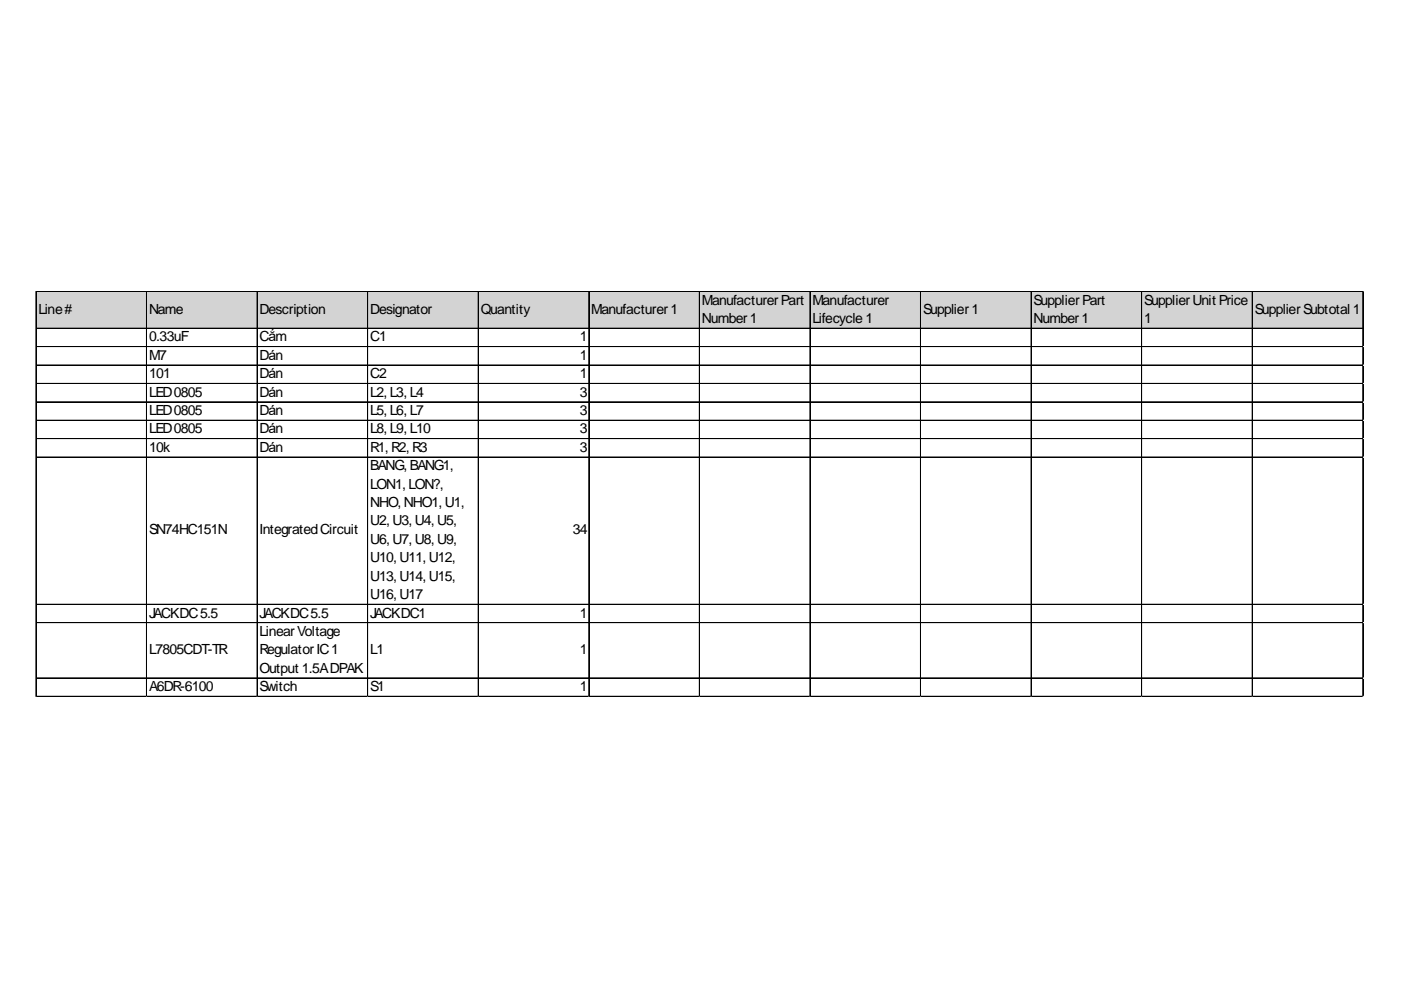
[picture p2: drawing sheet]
<svg xmlns="http://www.w3.org/2000/svg" width="297mm" height="210mm" viewBox="0 0 297 210" stroke-linecap="round" stroke-linejoin="round" font-family="sans-serif">
<defs><g id="words">
<g font-size="3">
<text x="148.8" y="64.6">ManufacturerPart</text>
<text x="172.3" y="64.6">Manufacturer</text>
<text x="219.1" y="64.6">SupplierPart</text>
<text x="242.6" y="64.6">SupplierUnit Price</text>
<text x="8.2" y="66.5">Line#</text>
<text x="31.6" y="66.5">Name</text>
<text x="55" y="66.5">Description</text>
<text x="78.5" y="66.5">Designator</text>
<text x="101.9" y="66.5">Quantity</text>
<text x="125.4" y="66.5">Manufacturer1</text>
<text x="148.8" y="68.5">Number1</text>
<text x="172.3" y="68.5">Lifecycle1</text>
<text x="195.7" y="66.5">Supplier1</text>
<text x="219.1" y="68.5">Number1</text>
<text x="242.6" y="68.5">1</text>
<text x="266" y="66.5">SupplierSubtotal 1</text>
<text x="31.6" y="72.4">0.33uF</text>
<text x="31.6" y="76.3">M7</text>
<text x="55" y="72.4">Cắm</text>
<text x="55" y="76.3">Dán</text>
<text x="78.5" y="72.4">C1</text>
<text x="122.9" y="72.4">1</text>
<text x="122.9" y="76.3">1</text>
<text x="31.6" y="80.2">101</text>
<text x="55" y="80.2">Dán</text>
<text x="78.5" y="80.2">C2</text>
<text x="122.9" y="80.2">1</text>
<text x="31.6" y="84.1">LED0805</text>
<text x="31.6" y="88">LED0805</text>
<text x="55" y="84.1">Dán</text>
<text x="55" y="88">Dán</text>
<text x="78.5" y="84.1">L2, L3, L4</text>
<text x="78.5" y="88">L5, L6, L7</text>
<text x="122.9" y="84.1">3</text>
<text x="122.9" y="88">3</text>
<text x="31.6" y="91.9">LED0805</text>
<text x="31.6" y="95.8">10k</text>
<text x="55" y="91.9">Dán</text>
<text x="55" y="95.8">Dán</text>
<text x="78.5" y="91.9">L8, L9, L10</text>
<text x="78.5" y="95.8">R1, R2, R3</text>
<text x="122.9" y="91.9">3</text>
<text x="122.9" y="95.8">3</text>
<text x="78.5" y="99.7">BANG, BANG1,</text>
<text x="78.5" y="103.6">LON1, LON?,</text>
<text x="78.5" y="107.5">NHO, NHO1, U1,</text>
<text x="31.6" y="113.3">SN74HC151N</text>
<text x="55" y="113.3">IntegratedCircuit</text>
<text x="78.5" y="111.4">U2, U3, U4, U5,</text>
<text x="121.5" y="113.3">34</text>
<text x="78.5" y="115.3">U6, U7, U8, U9,</text>
<text x="78.5" y="119.2">U10, U11, U12,</text>
<text x="78.5" y="123.1">U13, U14, U15,</text>
<text x="31.6" y="130.9">JACKDC5.5</text>
<text x="55" y="130.9">JACKDC5.5</text>
<text x="78.5" y="127">U16, U17</text>
<text x="78.5" y="130.9">JACKDC1</text>
<text x="122.9" y="130.9">1</text>
<text x="55" y="134.8">LinearVoltage</text>
<text x="31.6" y="138.7">L7805CDT-TR</text>
<text x="55" y="138.7">RegulatorIC1</text>
<text x="55" y="142.6">Output 1.5ADPAK</text>
<text x="78.5" y="138.7">L1</text>
<text x="122.9" y="138.7">1</text>
<text x="31.6" y="146.5">A6DR-6100</text>
<text x="55" y="146.5">Switch</text>
<text x="78.5" y="146.5">S1</text>
<text x="122.9" y="146.5">1</text>
</g>
</g></defs>
<path d="M7.7 61.9h281.4v7.8h-281.4z" fill="#d3d3d3"/>
<g fill="none" stroke="#000" stroke-width=".21">
<path d="M7.6 61.8v86M7.7 61.8v86M7.7 61.8h281.4M7.7 69.6h281.4M7.7 73.5h281.4M7.7 77.4h281.4M7.7 77.5h281.4M31.1 61.9v85.9M54.5 61.9v85.9M54.6 61.9v85.9M77.9 61.9v85.9M78 61.9v85.9"/>
<path d="M101.4 61.9v85.9M101.5 61.9v85.9M124.8 61.9v85.9M124.9 61.9v85.9M148.3 61.9v85.9M171.7 61.9v85.9M171.8 61.9v85.9M195.2 61.9v85.9M218.6 61.9v85.9M218.7 61.9v85.9M242 61.9v85.9M242.1 61.9v85.9"/>
<path d="M265.5 61.9v85.9M265.6 61.9v85.9M288.9 61.9v85.9M289 61.9v85.9M7.7 81.3h281.4M7.7 81.4h281.4M7.7 85.2h281.4M7.7 85.3h281.4M7.7 89.1h281.4M7.7 89.2h281.4M7.7 93h281.4M7.7 93.1h281.4"/>
<path d="M7.7 96.9h281.4M7.7 97h281.4M7.7 128.1h281.4M7.7 128.2h281.4M7.7 132h281.4M7.7 132.1h281.4M7.7 143.7h281.4M7.7 143.8h281.4M7.7 147.6h281.4M7.7 147.7h281.4"/>
</g>
<path d="M7.6 147.8h.1" fill="none" stroke="#e0e0e0" stroke-width=".21"/>
<path d="M7.6 147.8h.1z" fill="#e0e0e0"/>
<path d="M31.1 147.8h.1" fill="none" stroke="#e0e0e0" stroke-width=".21"/>
<path d="M31.1 147.8h.1z" fill="#e0e0e0"/>
<path d="M54.5 147.8h.1" fill="none" stroke="#e0e0e0" stroke-width=".21"/>
<path d="M54.5 147.8h.1z" fill="#e0e0e0"/>
<path d="M77.9 147.8h.1" fill="none" stroke="#e0e0e0" stroke-width=".21"/>
<path d="M77.9 147.8h.2z" fill="#e0e0e0"/>
<path d="M101.4 147.8h.1" fill="none" stroke="#e0e0e0" stroke-width=".21"/>
<path d="M101.4 147.8h.1z" fill="#e0e0e0"/>
<path d="M124.8 147.8h.1" fill="none" stroke="#e0e0e0" stroke-width=".21"/>
<path d="M124.8 147.8h.2z" fill="#e0e0e0"/>
<path d="M148.3 147.8h.1" fill="none" stroke="#e0e0e0" stroke-width=".21"/>
<path d="M148.3 147.8h.1z" fill="#e0e0e0"/>
<path d="M171.7 147.8h.1" fill="none" stroke="#e0e0e0" stroke-width=".21"/>
<path d="M171.7 147.8h.1z" fill="#e0e0e0"/>
<path d="M195.2 147.8h.1" fill="none" stroke="#e0e0e0" stroke-width=".21"/>
<path d="M195.2 147.8h.1z" fill="#e0e0e0"/>
<path d="M218.6 147.8h.1" fill="none" stroke="#e0e0e0" stroke-width=".21"/>
<path d="M218.6 147.8h.1z" fill="#e0e0e0"/>
<path d="M242 147.8h.1" fill="none" stroke="#e0e0e0" stroke-width=".21"/>
<path d="M242 147.8h.2z" fill="#e0e0e0"/>
<path d="M265.5 147.8h.1" fill="none" stroke="#e0e0e0" stroke-width=".21"/>
<path d="M265.5 147.8h.1z" fill="#e0e0e0"/>
<path d="M288.9 147.8h.1" fill="none" stroke="#e0e0e0" stroke-width=".21"/>
<path d="M288.9 147.8h.2z" fill="#e0e0e0"/>
<path d="M289.1 73.5h.1" fill="none" stroke="#e0e0e0" stroke-width=".21"/>
<path d="M289.1 73.5v.1z" fill="#e0e0e0"/>
<path d="M289.1 77.4h.1" fill="none" stroke="#e0e0e0" stroke-width=".21"/>
<path d="M289.1 77.4v.1z" fill="#e0e0e0"/>
<path d="M289.1 81.3h.1" fill="none" stroke="#e0e0e0" stroke-width=".21"/>
<path d="M289.1 81.3v.1z" fill="#e0e0e0"/>
<path d="M289.1 85.2h.1" fill="none" stroke="#e0e0e0" stroke-width=".21"/>
<path d="M289.1 85.2v.1z" fill="#e0e0e0"/>
<path d="M289.1 89.1h.1" fill="none" stroke="#e0e0e0" stroke-width=".21"/>
<path d="M289.1 89.1v.1z" fill="#e0e0e0"/>
<path d="M289.1 93h.1" fill="none" stroke="#e0e0e0" stroke-width=".21"/>
<path d="M289.1 93v.1z" fill="#e0e0e0"/>
<path d="M289.1 96.9h.1" fill="none" stroke="#e0e0e0" stroke-width=".21"/>
<path d="M289.1 96.9v.1z" fill="#e0e0e0"/>
<path d="M289.1 128.1h.1" fill="none" stroke="#e0e0e0" stroke-width=".21"/>
<path d="M289.1 128.1v.1z" fill="#e0e0e0"/>
<path d="M289.1 132h.1" fill="none" stroke="#e0e0e0" stroke-width=".21"/>
<path d="M289.1 132v.1z" fill="#e0e0e0"/>
<path d="M289.1 143.7h.1" fill="none" stroke="#e0e0e0" stroke-width=".21"/>
<path d="M289.1 143.7v.2z" fill="#e0e0e0"/>
<path d="M289.1 147.6h.1" fill="none" stroke="#e0e0e0" stroke-width=".21"/>
<path d="M289.1 147.6v.2z" fill="#e0e0e0"/>
<use href="#words"/>
</svg>
